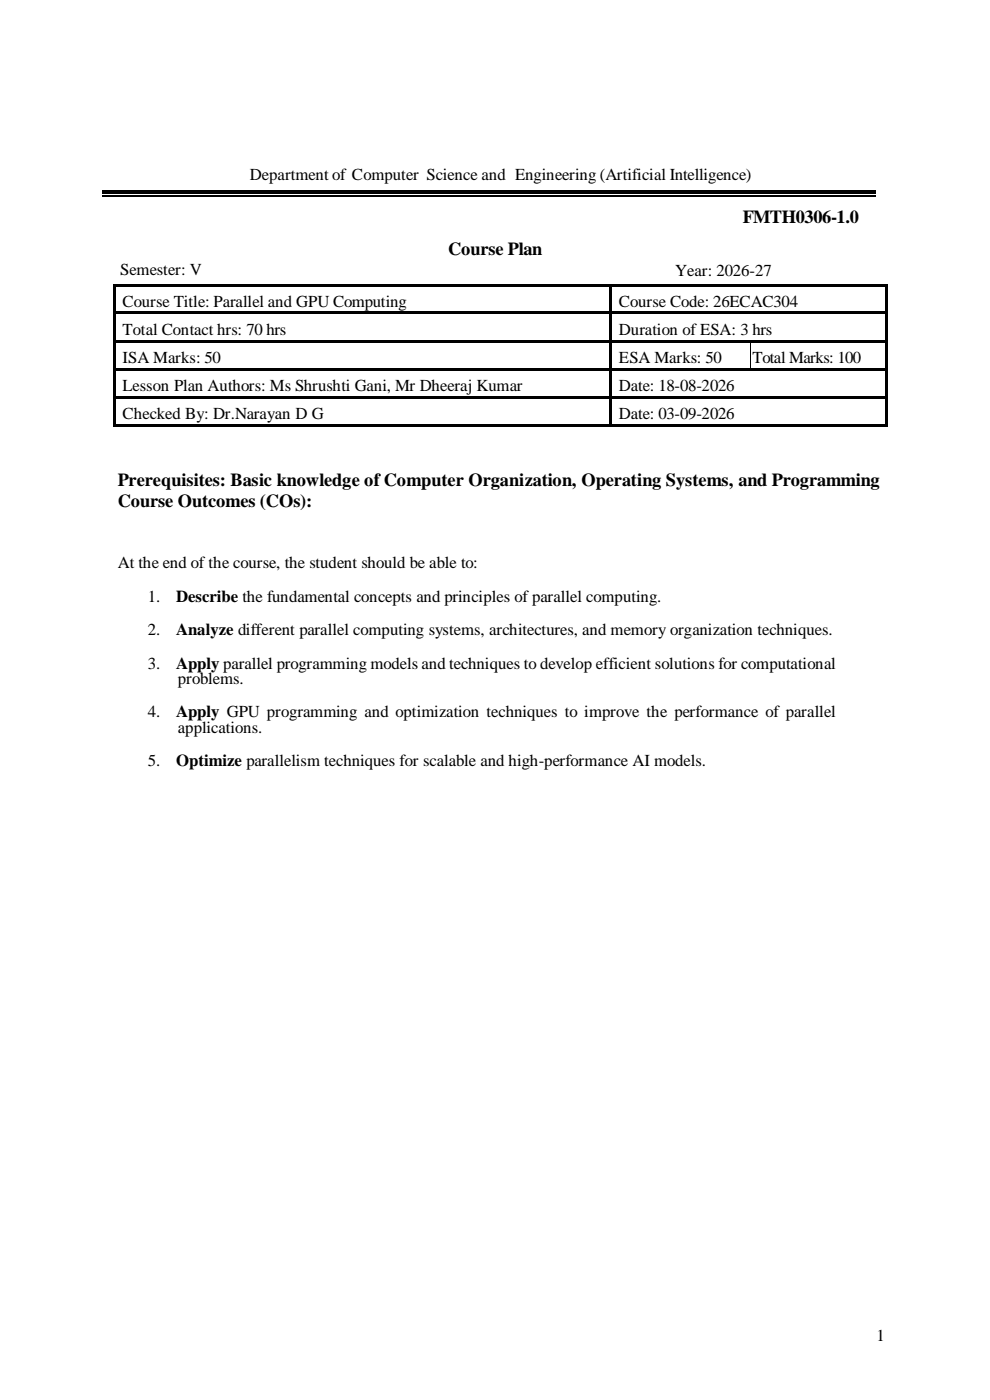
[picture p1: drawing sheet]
<svg xmlns="http://www.w3.org/2000/svg" width="210mm" height="297mm" viewBox="0 0 210 297" stroke-linecap="round" stroke-linejoin="round" font-family="sans-serif">
<defs><g id="words">
<g font-size="3.9">
<text x="157.5" y="47.3">FMTH0306-1.0</text>
<text x="95" y="54.2">Course Plan</text>
<text x="25" y="103.1">Prerequisites: Basic knowledge ofComputer Organization, Operating Systems, and Programming</text>
<text x="25" y="107.6">Course Outcomes (COs):</text>
</g>
<g font-size="3.6">
<text x="53" y="38.1">Department of Computer Science and Engineering (Artificial Intelligence)</text>
<text x="25.5" y="58.3">Semester: V</text>
<text x="143.2" y="58.6">Year: 2026-27</text>
<text x="26" y="65">Course Title: Parallel and GPU Computing</text>
<text x="131.3" y="65">Course Code: 26ECAC304</text>
<text x="26" y="71">Total Contact hrs: 70 hrs</text>
<text x="131.3" y="71">Duration of ESA: 3 hrs</text>
<text x="26" y="77">ISA Marks: 50</text>
<text x="131.3" y="77">ESA Marks: 50</text>
<text x="159.6" y="77">Total Marks: 100</text>
<text x="26" y="82.9">Lesson Plan Authors: Ms Shrushti Gani, Mr Dheeraj Kumar</text>
<text x="131.3" y="82.9">Date: 18-08-2026</text>
<text x="26" y="88.9">Checked By: Dr.Narayan D G</text>
<text x="131.3" y="88.9">Date: 03-09-2026</text>
<text x="25" y="120.5">At the end of the course, the student should be able to:</text>
<text x="31.3" y="127.7">1.</text>
<text x="37.4" y="127.7">Describe the fundamental concepts and principles of parallel computing.</text>
<text x="31.3" y="134.7">2.</text>
<text x="37.4" y="134.7">Analyze different parallel computing systems, architectures, and memory organization techniques.</text>
<text x="31.3" y="141.9">3.</text>
<text x="37.4" y="141.9">Apply parallel programming models and techniques to develop efficient solutions for computational</text>
<text x="37.7" y="145.1">problems.</text>
<text x="31.3" y="152.1">4.</text>
<text x="37.4" y="152.1">Apply GPU programming and optimization techniques to improve the performance of parallel</text>
<text x="37.7" y="155.4">applications.</text>
<text x="31.3" y="162.4">5.</text>
<text x="37.4" y="162.4">Optimize parallelism techniques for scalable and high-performance AI models.</text>
<text x="185.9" y="284.6">1</text>
</g>
</g></defs>
<path d="M21.7 41.5h164.1" fill="none" stroke="#000" stroke-width=".25"/>
<g fill="#000">
<path d="M21.7 40.3h164.1v.8h-164.1z" fill-rule="evenodd"/>
<path d="M24.1 60.2h.5v.5h-.5z" fill-rule="evenodd"/>
<path d="M24.1 60.2h.5v.5h-.5z" fill-rule="evenodd"/>
<path d="M24.1 60.7h.5v5.4h-.5z" fill-rule="evenodd"/>
<path d="M24.1 66.1h.5v.6h-.5z" fill-rule="evenodd"/>
<path d="M24.1 66.7h.5v5.5h-.5z" fill-rule="evenodd"/>
<path d="M24.1 72.2h.5v.5h-.5z" fill-rule="evenodd"/>
<path d="M24.1 72.7h.5v5.4h-.5z" fill-rule="evenodd"/>
<path d="M24.1 78.1h.5v.5h-.5z" fill-rule="evenodd"/>
<path d="M24.6 60.2h104.7v.5h-104.7z" fill-rule="evenodd"/>
<path d="M24.6 66.1h104.7v.6h-104.7z" fill-rule="evenodd"/>
<path d="M24.6 72.2h104.7v.5h-104.7z" fill-rule="evenodd"/>
<path d="M24.6 78.1h104.7v.5h-104.7z" fill-rule="evenodd"/>
<path d="M129.3 60.2h.5v.5h-.5z" fill-rule="evenodd"/>
<path d="M129.3 60.7h.5v5.4h-.5z" fill-rule="evenodd"/>
<path d="M129.3 66.1h.5v.6h-.5z" fill-rule="evenodd"/>
<path d="M129.3 66.7h.5v5.5h-.5z" fill-rule="evenodd"/>
<path d="M129.3 72.2h.5v.5h-.5z" fill-rule="evenodd"/>
<path d="M129.3 72.7h.5v5.4h-.5z" fill-rule="evenodd"/>
<path d="M129.3 78.1h.5v.5h-.5z" fill-rule="evenodd"/>
<path d="M129.8 60.2h58.1v.5h-58.1z" fill-rule="evenodd"/>
<path d="M129.8 66.1h58.1v.6h-58.1z" fill-rule="evenodd"/>
<path d="M129.8 72.2h29.3v.5h-29.3z" fill-rule="evenodd"/>
<path d="M129.8 78.1h29.3v.5h-29.3z" fill-rule="evenodd"/>
<path d="M159.1 72.2h.5v.5h-.5z" fill-rule="evenodd"/>
<path d="M159.1 78.1h.5v.5h-.5z" fill-rule="evenodd"/>
<path d="M159.6 72.2h28.3v.5h-28.3z" fill-rule="evenodd"/>
<path d="M159.6 78.1h28.3v.5h-28.3z" fill-rule="evenodd"/>
<path d="M187.9 60.2h.5v.5h-.5z" fill-rule="evenodd"/>
<path d="M187.9 60.2h.5v.5h-.5z" fill-rule="evenodd"/>
<path d="M187.9 60.7h.5v5.4h-.5z" fill-rule="evenodd"/>
<path d="M187.9 66.1h.5v.6h-.5z" fill-rule="evenodd"/>
<path d="M187.9 66.7h.5v5.5h-.5z" fill-rule="evenodd"/>
<path d="M187.9 72.2h.5v.5h-.5z" fill-rule="evenodd"/>
<path d="M187.9 72.7h.5v5.4h-.5z" fill-rule="evenodd"/>
<path d="M187.9 78.1h.5v.5h-.5z" fill-rule="evenodd"/>
<path d="M24.1 78.6h.5v5.5h-.5z" fill-rule="evenodd"/>
<path d="M24.1 84.1h.5v.5h-.5z" fill-rule="evenodd"/>
<path d="M24.1 84.6h.5v5.4h-.5z" fill-rule="evenodd"/>
<path d="M24.1 90h.5v.5h-.5z" fill-rule="evenodd"/>
<path d="M24.1 90h.5v.5h-.5z" fill-rule="evenodd"/>
<path d="M24.6 84.1h104.7v.5h-104.7z" fill-rule="evenodd"/>
<path d="M24.6 90h104.7v.5h-104.7z" fill-rule="evenodd"/>
<path d="M129.3 78.6h.5v5.5h-.5z" fill-rule="evenodd"/>
<path d="M129.3 84.1h.5v.5h-.5z" fill-rule="evenodd"/>
<path d="M129.3 84.6h.5v5.4h-.5z" fill-rule="evenodd"/>
<path d="M129.3 90h.5v.5h-.5z" fill-rule="evenodd"/>
<path d="M129.8 84.1h58.1v.5h-58.1z" fill-rule="evenodd"/>
<path d="M129.8 90h58.1v.5h-58.1z" fill-rule="evenodd"/>
<path d="M187.9 78.6h.5v5.5h-.5z" fill-rule="evenodd"/>
<path d="M187.9 84.1h.5v.5h-.5z" fill-rule="evenodd"/>
<path d="M187.9 84.6h.5v5.4h-.5z" fill-rule="evenodd"/>
<path d="M187.9 90h.5v.5h-.5z" fill-rule="evenodd"/>
<path d="M187.9 90h.5v.5h-.5z" fill-rule="evenodd"/>
</g>
<path d="M159.1 72.7v5.4" fill="none" stroke="#000" stroke-width=".21"/>
<use href="#words"/>
</svg>
